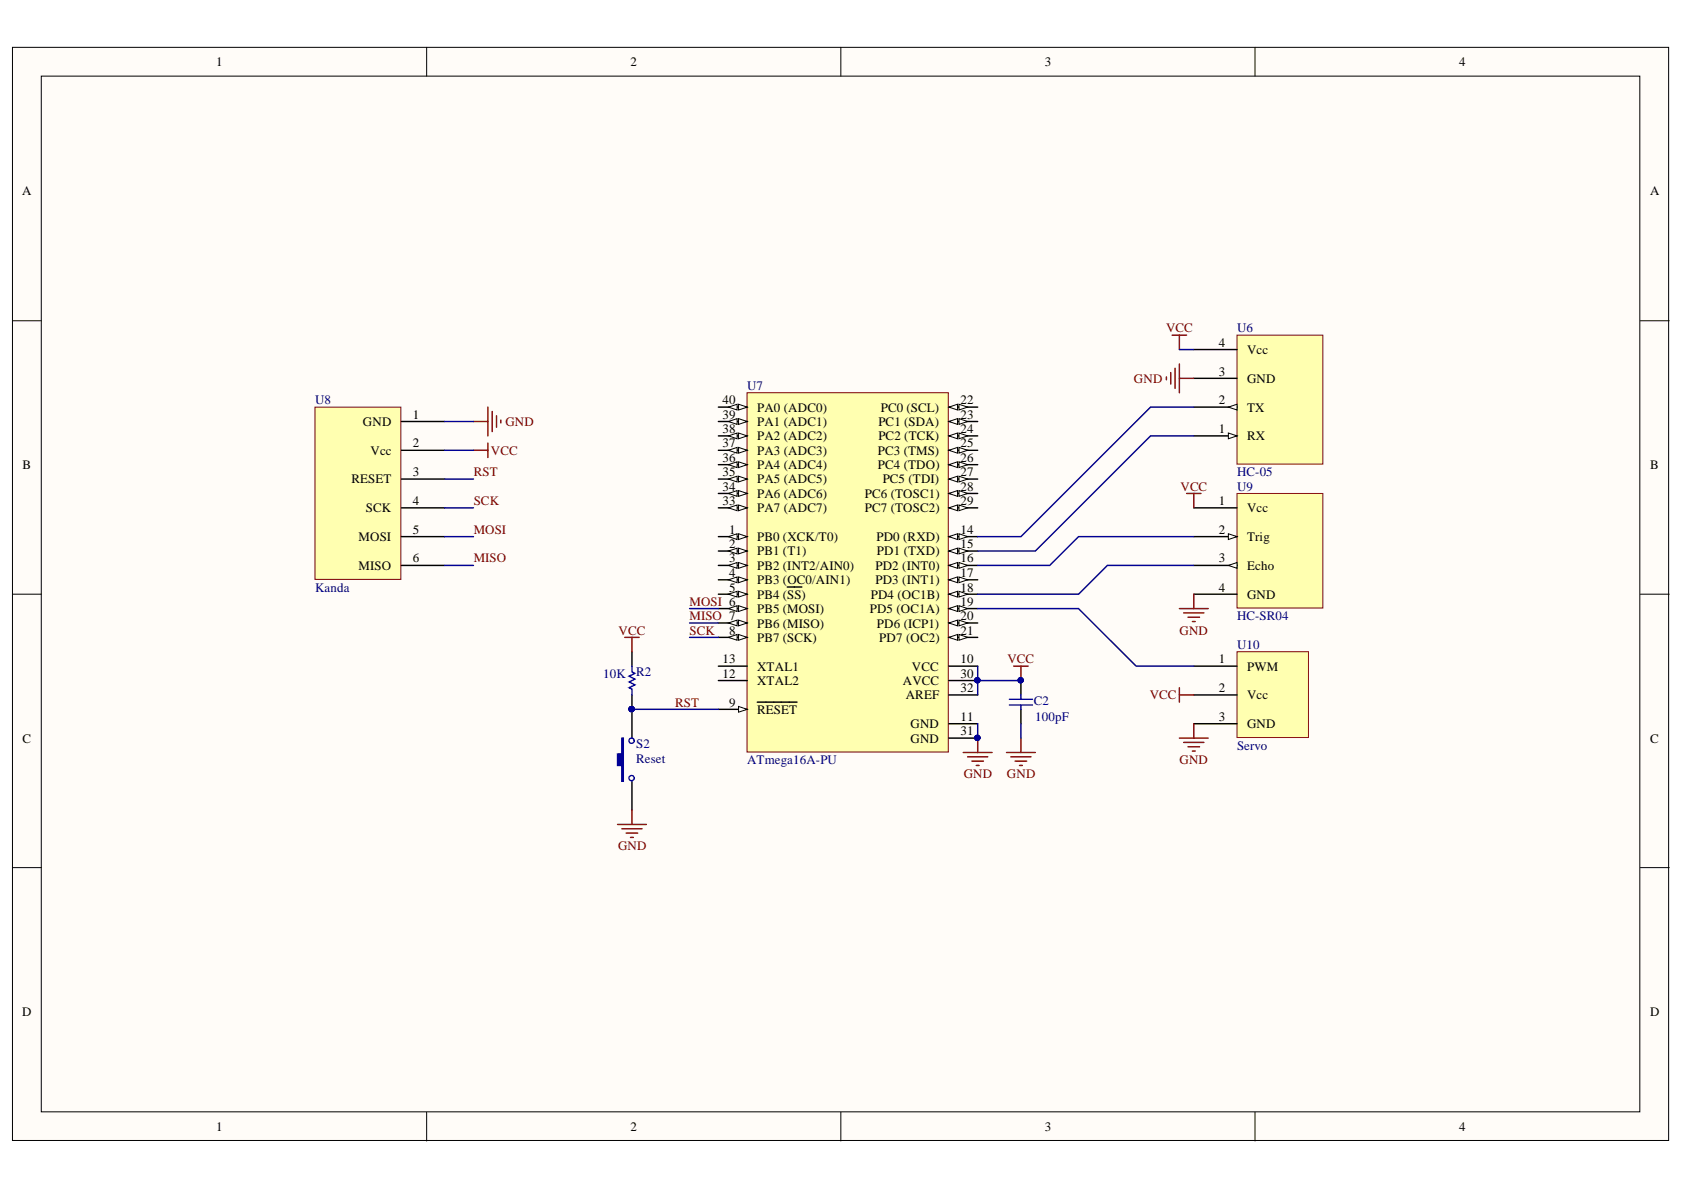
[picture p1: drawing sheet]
<svg xmlns="http://www.w3.org/2000/svg" width="297mm" height="210mm" viewBox="0 0 297 210" stroke-linecap="round" stroke-linejoin="round" font-family="sans-serif">
<defs><g id="words">
<g font-size="2.3">
<text x="38.1" y="11.7">1</text>
<text x="111.2" y="11.7">2</text>
<text x="184.3" y="11.7">3</text>
<text x="257.4" y="11.7">4</text>
<text x="3.9" y="34.5">A</text>
<text x="291.1" y="34.5">A</text>
<text x="215" y="61.2">4</text>
<text x="220" y="62.4">Vcc</text>
<text x="127.4" y="71.3">40</text>
<text x="169.4" y="71.3">22</text>
<text x="215" y="71.3">2</text>
<text x="215" y="66.2">3</text>
<text x="220" y="67.5">GND</text>
<text x="64" y="75.1">GND</text>
<text x="72.8" y="73.9">1</text>
<text x="127.4" y="76.4">38</text>
<text x="127.4" y="73.9">39</text>
<text x="133.5" y="77.7">PA2 (ADC2)</text>
<text x="133.5" y="75.1">PA1 (ADC1)</text>
<text x="133.5" y="72.6">PA0 (ADC0)</text>
<text x="154.9" y="75.1">PC1 (SDA)</text>
<text x="154.9" y="77.7">PC2 (TCK)</text>
<text x="155.4" y="72.6">PC0 (SCL)</text>
<text x="169.4" y="73.9">23</text>
<text x="169.4" y="76.4">24</text>
<text x="215" y="76.4">1</text>
<text x="220" y="77.7">RX</text>
<text x="220" y="72.6">TX</text>
<text x="4" y="82.7">B</text>
<text x="65.4" y="80.2">Vcc</text>
<text x="72.8" y="78.9">2</text>
<text x="72.8" y="84">3</text>
<text x="127.4" y="84">35</text>
<text x="127.4" y="81.5">36</text>
<text x="127.4" y="78.9">37</text>
<text x="133.5" y="82.7">PA4 (ADC4)</text>
<text x="133.5" y="80.2">PA3 (ADC3)</text>
<text x="154.9" y="80.2">PC3 (TMS)</text>
<text x="154.9" y="82.7">PC4 (TDO)</text>
<text x="169.4" y="78.9">25</text>
<text x="169.4" y="81.5">26</text>
<text x="169.4" y="84">27</text>
<text x="291.1" y="82.7">B</text>
<text x="62" y="85.3">RESET</text>
<text x="72.8" y="89.1">4</text>
<text x="127.4" y="89.1">33</text>
<text x="127.4" y="86.5">34</text>
<text x="133.5" y="87.8">PA6 (ADC6)</text>
<text x="133.5" y="85.3">PA5 (ADC5)</text>
<text x="152.6" y="87.8">PC6 (TOSC1)</text>
<text x="155.7" y="85.3">PC5 (TDI)</text>
<text x="169.4" y="86.5">28</text>
<text x="169.4" y="89.1">29</text>
<text x="215" y="89.1">1</text>
<text x="63.3" y="95.4">MOSI</text>
<text x="64.5" y="90.3">SCK</text>
<text x="72.8" y="94.1">5</text>
<text x="128.6" y="94.1">1</text>
<text x="133.5" y="95.4">PB0 (XCK/T0)</text>
<text x="133.5" y="90.3">PA7 (ADC7)</text>
<text x="152.6" y="90.3">PC7 (TOSC2)</text>
<text x="154.6" y="95.4">PD0 (RXD)</text>
<text x="169.4" y="94.1">14</text>
<text x="215" y="94.1">2</text>
<text x="220" y="90.3">Vcc</text>
<text x="220" y="95.4">Trig</text>
<text x="63.3" y="100.5">MISO</text>
<text x="72.8" y="99.2">6</text>
<text x="128.6" y="96.7">2</text>
<text x="128.6" y="99.2">3</text>
<text x="128.6" y="101.7">4</text>
<text x="133.5" y="97.9">PB1 (T1)</text>
<text x="133.5" y="100.5">PB2 (INT2/AIN0)</text>
<text x="154.4" y="100.5">PD2 (INT0)</text>
<text x="154.7" y="97.9">PD1 (TXD)</text>
<text x="169.4" y="96.7">15</text>
<text x="169.4" y="99.2">16</text>
<text x="169.4" y="101.7">17</text>
<text x="215" y="99.2">3</text>
<text x="220" y="100.5">Echo</text>
<text x="128.6" y="104.4">5</text>
<text x="133.5" y="103">PB3 (OC0/AIN1)</text>
<text x="133.5" y="105.6">PB4 (SS)</text>
<text x="153.6" y="105.6">PD4 (OC1B)</text>
<text x="154.4" y="103">PD3 (INT1)</text>
<text x="169.4" y="104.4">18</text>
<text x="169.4" y="106.9">19</text>
<text x="215" y="104.4">4</text>
<text x="220" y="105.6">GND</text>
<text x="128.6" y="112">8</text>
<text x="133.5" y="108.2">PB5 (MOSI)</text>
<text x="133.5" y="110.7">PB6 (MISO)</text>
<text x="133.5" y="113.2">PB7 (SCK)</text>
<text x="153.4" y="108.2">PD5 (OC1A)</text>
<text x="154.7" y="110.7">PD6 (ICP1)</text>
<text x="155.1" y="113.2">PD7 (OC2)</text>
<text x="169.4" y="109.4">20</text>
<text x="169.4" y="112">21</text>
<text x="127.4" y="119.6">12</text>
<text x="127.4" y="117">13</text>
<text x="133.5" y="118.3">XTAL1</text>
<text x="160.9" y="118.3">VCC</text>
<text x="169.4" y="117">10</text>
<text x="169.4" y="119.6">30</text>
<text x="215" y="117">1</text>
<text x="220" y="118.3">PWM</text>
<text x="128.6" y="124.6">9</text>
<text x="133.5" y="125.9">RESET</text>
<text x="133.5" y="120.8">XTAL2</text>
<text x="159.2" y="120.8">AVCC</text>
<text x="159.8" y="123.4">AREF</text>
<text x="169.4" y="122.1">32</text>
<text x="215" y="122.1">2</text>
<text x="220" y="123.4">Vcc</text>
<text x="4" y="131">C</text>
<text x="160.6" y="128.4">GND</text>
<text x="160.6" y="131">GND</text>
<text x="169.4" y="127.2">11</text>
<text x="169.4" y="129.7">31</text>
<text x="215" y="127.2">3</text>
<text x="220" y="128.4">GND</text>
<text x="291.1" y="131">C</text>
<text x="3.9" y="179.2">D</text>
<text x="291.1" y="179.2">D</text>
<text x="38.1" y="199.5">1</text>
<text x="111.2" y="199.5">2</text>
<text x="184.3" y="199.5">3</text>
<text x="257.4" y="199.5">4</text>
</g>
<g font-size="2.3" fill="#800000">
<text x="205.7" y="58.6">VCC</text>
<text x="200" y="67.5">GND</text>
<text x="89.1" y="75.1">GND</text>
<text x="83.6" y="84">RST</text>
<text x="86.6" y="80.2">VCC</text>
<text x="83.6" y="89.1">SCK</text>
<text x="208.2" y="86.5">VCC</text>
<text x="83.6" y="94.1">MOSI</text>
<text x="83.6" y="99.2">MISO</text>
<text x="121.6" y="106.9">MOSI 6</text>
<text x="109.1" y="112">VCC</text>
<text x="121.6" y="112">SCK</text>
<text x="121.6" y="109.4">MISO 7</text>
<text x="208" y="112">GND</text>
<text x="177.7" y="117">VCC</text>
<text x="119.1" y="124.6">RST</text>
<text x="202.8" y="123.4">VCC</text>
<text x="170" y="137.3">GND</text>
<text x="177.6" y="137.3">GND</text>
<text x="208" y="134.8">GND</text>
<text x="109" y="150">GND</text>
</g>
<g font-size="2.3" fill="#000080">
<text x="218.2" y="58.6">U6</text>
<text x="55.6" y="71.3">U8</text>
<text x="131.8" y="68.8">U7</text>
<text x="218.2" y="84">HC-05</text>
<text x="218.2" y="86.5">U9</text>
<text x="55.6" y="104.4">Kanda</text>
<text x="218.2" y="109.4">HC-SR04</text>
<text x="106.4" y="119.6">10K</text>
<text x="112.2" y="119.3">R2</text>
<text x="218.2" y="114.5">U10</text>
<text x="182.3" y="124.4">C2</text>
<text x="112.2" y="132">S2</text>
<text x="182.6" y="127.2">100pF</text>
<text x="112.2" y="134.5">Reset</text>
<text x="131.8" y="134.8">ATmega16A-PU</text>
<text x="218.2" y="132.2">Servo</text>
</g>
</g></defs>
<g fill="#fffcf8" stroke="#000" stroke-width=".18">
<path d="M2.2 8.4h292.1v192.8h-292.1z"/>
<path d="M7.3 13.4h281.9v182.7h-281.9z"/>
</g>
<path d="M75.3 8.4v5M148.3 8.4v5M221.4 8.4v5M2.2 56.6h5.1M289.3 56.6h5.1M2.2 104.8h5.1M289.3 104.8h5.1M2.2 153h5.1M289.3 153h5.1M75.3 196.2v5.1M148.3 196.2v5.1M221.4 196.2v5.1" fill="none" stroke="#000" stroke-width=".18"/>
<path d="M131.8 69.3h35.5v63.4h-35.5z" fill="#ffffb0" stroke="#800000" stroke-width=".18"/>
<path d="M126.7 94.7h5.1" fill="none" stroke="#000" stroke-width=".25"/>
<path d="M130.3 94.1l1.5 .6-1.5 .5z" fill="#fffcf8"/>
<path d="M130.3 94.1l1.5 .6-1.5 .5z" fill="none" stroke="#000" stroke-width=".18"/>
<path d="M128.5 94.7l1.5-.6v1.1z" fill="#fffcf8"/>
<path d="M128.5 94.7l1.5-.6v1.1z" fill="none" stroke="#000" stroke-width=".18"/>
<path d="M126.7 97.2h5.1" fill="none" stroke="#000" stroke-width=".25"/>
<path d="M130.3 96.7l1.5 .5-1.5 .5z" fill="#fffcf8"/>
<path d="M130.3 96.7l1.5 .5-1.5 .5z" fill="none" stroke="#000" stroke-width=".18"/>
<path d="M128.5 97.2l1.5-.5v1z" fill="#fffcf8"/>
<path d="M128.5 97.2l1.5-.5v1z" fill="none" stroke="#000" stroke-width=".18"/>
<path d="M126.7 99.7h5.1" fill="none" stroke="#000" stroke-width=".25"/>
<path d="M130.3 99.2l1.5 .5-1.5 .5z" fill="#fffcf8"/>
<path d="M130.3 99.2l1.5 .5-1.5 .5z" fill="none" stroke="#000" stroke-width=".18"/>
<path d="M128.5 99.7l1.5-.5v1z" fill="#fffcf8"/>
<path d="M128.5 99.7l1.5-.5v1z" fill="none" stroke="#000" stroke-width=".18"/>
<path d="M126.7 102.3h5.1" fill="none" stroke="#000" stroke-width=".25"/>
<path d="M130.3 101.8l1.5 .5-1.5 .5z" fill="#fffcf8"/>
<path d="M130.3 101.8l1.5 .5-1.5 .5z" fill="none" stroke="#000" stroke-width=".18"/>
<path d="M128.5 102.3l1.5-.5v1z" fill="#fffcf8"/>
<path d="M128.5 102.3l1.5-.5v1z" fill="none" stroke="#000" stroke-width=".18"/>
<path d="M126.7 104.8h5.1" fill="none" stroke="#000" stroke-width=".25"/>
<path d="M130.3 104.3l1.5 .5-1.5 .5z" fill="#fffcf8"/>
<path d="M130.3 104.3l1.5 .5-1.5 .5z" fill="none" stroke="#000" stroke-width=".18"/>
<path d="M128.5 104.8l1.5-.5v1z" fill="#fffcf8"/>
<path d="M128.5 104.8l1.5-.5v1z" fill="none" stroke="#000" stroke-width=".18"/>
<path d="M126.7 107.3h5.1M138.9 103.5h2.5" fill="none" stroke="#000" stroke-width=".25"/>
<path d="M130.3 106.8l1.5 .5-1.5 .6z" fill="#fffcf8"/>
<path d="M130.3 106.8l1.5 .5-1.5 .6z" fill="none" stroke="#000" stroke-width=".18"/>
<path d="M128.5 107.3l1.5-.5v1.1z" fill="#fffcf8"/>
<path d="M128.5 107.3l1.5-.5v1.1z" fill="none" stroke="#000" stroke-width=".18"/>
<path d="M126.7 109.9h5.1" fill="none" stroke="#000" stroke-width=".25"/>
<path d="M130.3 109.4l1.5 .5-1.5 .5z" fill="#fffcf8"/>
<path d="M130.3 109.4l1.5 .5-1.5 .5z" fill="none" stroke="#000" stroke-width=".18"/>
<path d="M128.5 109.9l1.5-.5v1z" fill="#fffcf8"/>
<path d="M128.5 109.9l1.5-.5v1z" fill="none" stroke="#000" stroke-width=".18"/>
<path d="M126.7 112.4h5.1" fill="none" stroke="#000" stroke-width=".25"/>
<path d="M130.3 111.9l1.5 .5-1.5 .5z" fill="#fffcf8"/>
<path d="M130.3 111.9l1.5 .5-1.5 .5z" fill="none" stroke="#000" stroke-width=".18"/>
<path d="M128.5 112.4l1.5-.5v1z" fill="#fffcf8"/>
<path d="M128.5 112.4l1.5-.5v1z" fill="none" stroke="#000" stroke-width=".18"/>
<path d="M126.7 125.1h5.1" fill="none" stroke="#000" stroke-width=".25"/>
<path d="M130.3 124.6l1.5 .5-1.5 .5z" fill="#fffcf8"/>
<path d="M130.3 124.6l1.5 .5-1.5 .5z" fill="none" stroke="#000" stroke-width=".18"/>
<path d="M167.4 94.7h5.1M126.7 117.5h5.1M126.7 120h5.1M133.6 123.8h7" fill="none" stroke="#000" stroke-width=".25"/>
<path d="M167.4 94.7l1.5-.6v1.1z" fill="#fffcf8"/>
<path d="M167.4 94.7l1.5-.6v1.1z" fill="none" stroke="#000" stroke-width=".18"/>
<path d="M169.2 94.1l1.5 .6-1.5 .5z" fill="#fffcf8"/>
<path d="M169.2 94.1l1.5 .6-1.5 .5z" fill="none" stroke="#000" stroke-width=".18"/>
<path d="M167.4 97.2h5.1" fill="none" stroke="#000" stroke-width=".25"/>
<path d="M167.4 97.2l1.5-.5v1z" fill="#fffcf8"/>
<path d="M167.4 97.2l1.5-.5v1z" fill="none" stroke="#000" stroke-width=".18"/>
<path d="M169.2 96.7l1.5 .5-1.5 .5z" fill="#fffcf8"/>
<path d="M169.2 96.7l1.5 .5-1.5 .5z" fill="none" stroke="#000" stroke-width=".18"/>
<path d="M167.4 99.7h5.1" fill="none" stroke="#000" stroke-width=".25"/>
<path d="M167.4 99.7l1.5-.5v1z" fill="#fffcf8"/>
<path d="M167.4 99.7l1.5-.5v1z" fill="none" stroke="#000" stroke-width=".18"/>
<path d="M169.2 99.2l1.5 .5-1.5 .5z" fill="#fffcf8"/>
<path d="M169.2 99.2l1.5 .5-1.5 .5z" fill="none" stroke="#000" stroke-width=".18"/>
<path d="M167.4 102.3h5.1" fill="none" stroke="#000" stroke-width=".25"/>
<path d="M167.4 102.3l1.5-.5v1z" fill="#fffcf8"/>
<path d="M167.4 102.3l1.5-.5v1z" fill="none" stroke="#000" stroke-width=".18"/>
<path d="M169.2 101.8l1.5 .5-1.5 .5z" fill="#fffcf8"/>
<path d="M169.2 101.8l1.5 .5-1.5 .5z" fill="none" stroke="#000" stroke-width=".18"/>
<path d="M167.4 104.8h5.1" fill="none" stroke="#000" stroke-width=".25"/>
<path d="M167.4 104.8l1.5-.5v1z" fill="#fffcf8"/>
<path d="M167.4 104.8l1.5-.5v1z" fill="none" stroke="#000" stroke-width=".18"/>
<path d="M169.2 104.3l1.5 .5-1.5 .5z" fill="#fffcf8"/>
<path d="M169.2 104.3l1.5 .5-1.5 .5z" fill="none" stroke="#000" stroke-width=".18"/>
<path d="M167.4 107.3h5.1" fill="none" stroke="#000" stroke-width=".25"/>
<path d="M167.4 107.3l1.5-.5v1.1z" fill="#fffcf8"/>
<path d="M167.4 107.3l1.5-.5v1.1z" fill="none" stroke="#000" stroke-width=".18"/>
<path d="M169.2 106.8l1.5 .5-1.5 .6z" fill="#fffcf8"/>
<path d="M169.2 106.8l1.5 .5-1.5 .6z" fill="none" stroke="#000" stroke-width=".18"/>
<path d="M167.4 109.9h5.1" fill="none" stroke="#000" stroke-width=".25"/>
<path d="M167.4 109.9l1.5-.5v1z" fill="#fffcf8"/>
<path d="M167.4 109.9l1.5-.5v1z" fill="none" stroke="#000" stroke-width=".18"/>
<path d="M169.2 109.4l1.5 .5-1.5 .5z" fill="#fffcf8"/>
<path d="M169.2 109.4l1.5 .5-1.5 .5z" fill="none" stroke="#000" stroke-width=".18"/>
<path d="M167.4 112.4h5.1" fill="none" stroke="#000" stroke-width=".25"/>
<path d="M167.4 112.4l1.5-.5v1z" fill="#fffcf8"/>
<path d="M167.4 112.4l1.5-.5v1z" fill="none" stroke="#000" stroke-width=".18"/>
<path d="M169.2 111.9l1.5 .5-1.5 .5z" fill="#fffcf8"/>
<path d="M169.2 111.9l1.5 .5-1.5 .5z" fill="none" stroke="#000" stroke-width=".18"/>
<path d="M167.4 71.8h5.1" fill="none" stroke="#000" stroke-width=".25"/>
<path d="M167.4 71.8l1.5-.5v1z" fill="#fffcf8"/>
<path d="M167.4 71.8l1.5-.5v1z" fill="none" stroke="#000" stroke-width=".18"/>
<path d="M169.2 71.3l1.5 .5-1.5 .5z" fill="#fffcf8"/>
<path d="M169.2 71.3l1.5 .5-1.5 .5z" fill="none" stroke="#000" stroke-width=".18"/>
<path d="M167.4 74.3h5.1" fill="none" stroke="#000" stroke-width=".25"/>
<path d="M167.4 74.3l1.5-.5v1.1z" fill="#fffcf8"/>
<path d="M167.4 74.3l1.5-.5v1.1z" fill="none" stroke="#000" stroke-width=".18"/>
<path d="M169.2 73.8l1.5 .5-1.5 .6z" fill="#fffcf8"/>
<path d="M169.2 73.8l1.5 .5-1.5 .6z" fill="none" stroke="#000" stroke-width=".18"/>
<path d="M167.4 76.9h5.1" fill="none" stroke="#000" stroke-width=".25"/>
<path d="M167.4 76.9l1.5-.5v1z" fill="#fffcf8"/>
<path d="M167.4 76.9l1.5-.5v1z" fill="none" stroke="#000" stroke-width=".18"/>
<path d="M169.2 76.4l1.5 .5-1.5 .5z" fill="#fffcf8"/>
<path d="M169.2 76.4l1.5 .5-1.5 .5z" fill="none" stroke="#000" stroke-width=".18"/>
<path d="M167.4 79.4h5.1" fill="none" stroke="#000" stroke-width=".25"/>
<path d="M167.4 79.4l1.5-.5v1z" fill="#fffcf8"/>
<path d="M167.4 79.4l1.5-.5v1z" fill="none" stroke="#000" stroke-width=".18"/>
<path d="M169.2 78.9l1.5 .5-1.5 .5z" fill="#fffcf8"/>
<path d="M169.2 78.9l1.5 .5-1.5 .5z" fill="none" stroke="#000" stroke-width=".18"/>
<path d="M167.4 82h5.1" fill="none" stroke="#000" stroke-width=".25"/>
<path d="M167.4 82l1.5-.5v1z" fill="#fffcf8"/>
<path d="M167.4 82l1.5-.5v1z" fill="none" stroke="#000" stroke-width=".18"/>
<path d="M169.2 81.5l1.5 .5-1.5 .5z" fill="#fffcf8"/>
<path d="M169.2 81.5l1.5 .5-1.5 .5z" fill="none" stroke="#000" stroke-width=".18"/>
<path d="M167.4 84.5h5.1" fill="none" stroke="#000" stroke-width=".25"/>
<path d="M167.4 84.5l1.5-.5v1z" fill="#fffcf8"/>
<path d="M167.4 84.5l1.5-.5v1z" fill="none" stroke="#000" stroke-width=".18"/>
<path d="M169.2 84l1.5 .5-1.5 .5z" fill="#fffcf8"/>
<path d="M169.2 84l1.5 .5-1.5 .5z" fill="none" stroke="#000" stroke-width=".18"/>
<path d="M167.4 87h5.1" fill="none" stroke="#000" stroke-width=".25"/>
<path d="M167.4 87l1.5-.5v1z" fill="#fffcf8"/>
<path d="M167.4 87l1.5-.5v1z" fill="none" stroke="#000" stroke-width=".18"/>
<path d="M169.2 86.5l1.5 .5-1.5 .5z" fill="#fffcf8"/>
<path d="M169.2 86.5l1.5 .5-1.5 .5z" fill="none" stroke="#000" stroke-width=".18"/>
<path d="M167.4 89.6h5.1" fill="none" stroke="#000" stroke-width=".25"/>
<path d="M167.4 89.6l1.5-.5v1z" fill="#fffcf8"/>
<path d="M167.4 89.6l1.5-.5v1z" fill="none" stroke="#000" stroke-width=".18"/>
<path d="M169.2 89.1l1.5 .5-1.5 .5z" fill="#fffcf8"/>
<path d="M169.2 89.1l1.5 .5-1.5 .5z" fill="none" stroke="#000" stroke-width=".18"/>
<path d="M126.7 89.6h5.1" fill="none" stroke="#000" stroke-width=".25"/>
<path d="M130.3 89.1l1.5 .5-1.5 .5z" fill="#fffcf8"/>
<path d="M130.3 89.1l1.5 .5-1.5 .5z" fill="none" stroke="#000" stroke-width=".18"/>
<path d="M128.5 89.6l1.5-.5v1z" fill="#fffcf8"/>
<path d="M128.5 89.6l1.5-.5v1z" fill="none" stroke="#000" stroke-width=".18"/>
<path d="M126.7 87h5.1" fill="none" stroke="#000" stroke-width=".25"/>
<path d="M130.3 86.5l1.5 .5-1.5 .5z" fill="#fffcf8"/>
<path d="M130.3 86.5l1.5 .5-1.5 .5z" fill="none" stroke="#000" stroke-width=".18"/>
<path d="M128.5 87l1.5-.5v1z" fill="#fffcf8"/>
<path d="M128.5 87l1.5-.5v1z" fill="none" stroke="#000" stroke-width=".18"/>
<path d="M126.7 84.5h5.1" fill="none" stroke="#000" stroke-width=".25"/>
<path d="M130.3 84l1.5 .5-1.5 .5z" fill="#fffcf8"/>
<path d="M130.3 84l1.5 .5-1.5 .5z" fill="none" stroke="#000" stroke-width=".18"/>
<path d="M128.5 84.5l1.5-.5v1z" fill="#fffcf8"/>
<path d="M128.5 84.5l1.5-.5v1z" fill="none" stroke="#000" stroke-width=".18"/>
<path d="M126.7 82h5.1" fill="none" stroke="#000" stroke-width=".25"/>
<path d="M130.3 81.5l1.5 .5-1.5 .5z" fill="#fffcf8"/>
<path d="M130.3 81.5l1.5 .5-1.5 .5z" fill="none" stroke="#000" stroke-width=".18"/>
<path d="M128.5 82l1.5-.5v1z" fill="#fffcf8"/>
<path d="M128.5 82l1.5-.5v1z" fill="none" stroke="#000" stroke-width=".18"/>
<path d="M126.7 79.4h5.1" fill="none" stroke="#000" stroke-width=".25"/>
<path d="M130.3 78.9l1.5 .5-1.5 .5z" fill="#fffcf8"/>
<path d="M130.3 78.9l1.5 .5-1.5 .5z" fill="none" stroke="#000" stroke-width=".18"/>
<path d="M128.5 79.4l1.5-.5v1z" fill="#fffcf8"/>
<path d="M128.5 79.4l1.5-.5v1z" fill="none" stroke="#000" stroke-width=".18"/>
<path d="M126.7 76.9h5.1" fill="none" stroke="#000" stroke-width=".25"/>
<path d="M130.3 76.4l1.5 .5-1.5 .5z" fill="#fffcf8"/>
<path d="M130.3 76.4l1.5 .5-1.5 .5z" fill="none" stroke="#000" stroke-width=".18"/>
<path d="M128.5 76.9l1.5-.5v1z" fill="#fffcf8"/>
<path d="M128.5 76.9l1.5-.5v1z" fill="none" stroke="#000" stroke-width=".18"/>
<path d="M126.7 74.3h5.1" fill="none" stroke="#000" stroke-width=".25"/>
<path d="M130.3 73.8l1.5 .5-1.5 .6z" fill="#fffcf8"/>
<path d="M130.3 73.8l1.5 .5-1.5 .6z" fill="none" stroke="#000" stroke-width=".18"/>
<path d="M128.5 74.3l1.5-.5v1.1z" fill="#fffcf8"/>
<path d="M128.5 74.3l1.5-.5v1.1z" fill="none" stroke="#000" stroke-width=".18"/>
<path d="M126.7 71.8h5.1" fill="none" stroke="#000" stroke-width=".25"/>
<path d="M130.3 71.3l1.5 .5-1.5 .5z" fill="#fffcf8"/>
<path d="M130.3 71.3l1.5 .5-1.5 .5z" fill="none" stroke="#000" stroke-width=".18"/>
<path d="M128.5 71.8l1.5-.5v1z" fill="#fffcf8"/>
<path d="M128.5 71.8l1.5-.5v1z" fill="none" stroke="#000" stroke-width=".18"/>
<path d="M167.4 117.5h5.1M167.4 127.7h5.1M167.4 120h5.1M167.4 130.2h5.1M167.4 122.6h5.1" fill="none" stroke="#000" stroke-width=".25"/>
<g fill="#000080" stroke="#000080" stroke-width=".18">
<circle cx="172.4" cy="120" r=".46"/>
<circle cx="172.4" cy="130.1" r=".46"/>
</g>
<path d="M218.2 59.1h15.1v22.8h-15.1z" fill="#ffffb0" stroke="#800000" stroke-width=".18"/>
<path d="M210.6 76.9h7.6" fill="none" stroke="#000" stroke-width=".25"/>
<path d="M216.7 76.4l1.5 .5-1.5 .5z" fill="#fffcf8"/>
<path d="M216.7 76.4l1.5 .5-1.5 .5z" fill="none" stroke="#000" stroke-width=".18"/>
<path d="M210.6 71.8h7.6" fill="none" stroke="#000" stroke-width=".25"/>
<path d="M216.7 71.8l1.5-.5v1z" fill="#fffcf8"/>
<path d="M216.7 71.8l1.5-.5v1z" fill="none" stroke="#000" stroke-width=".18"/>
<path d="M210.6 66.7h7.6M210.6 61.7h7.6" fill="none" stroke="#000" stroke-width=".25"/>
<path d="M218.2 87h15.1v20.2h-15.1z" fill="#ffffb0" stroke="#800000" stroke-width=".18"/>
<path d="M210.6 89.6h7.6M210.6 94.7h7.6" fill="none" stroke="#000" stroke-width=".25"/>
<path d="M216.7 94.1l1.5 .6-1.5 .5z" fill="#fffcf8"/>
<path d="M216.7 94.1l1.5 .6-1.5 .5z" fill="none" stroke="#000" stroke-width=".18"/>
<path d="M210.6 99.7h7.6" fill="none" stroke="#000" stroke-width=".25"/>
<path d="M216.7 99.7l1.5-.5v1z" fill="#fffcf8"/>
<path d="M216.7 99.7l1.5-.5v1z" fill="none" stroke="#000" stroke-width=".18"/>
<path d="M210.6 104.8h7.6" fill="none" stroke="#000" stroke-width=".25"/>
<path d="M55.6 71.8h15.1v30.4h-15.1z" fill="#ffffb0" stroke="#800000" stroke-width=".18"/>
<path d="M70.8 74.3h7.6M70.8 79.4h7.6M70.8 84.5h7.6M70.8 89.6h7.6M70.8 94.7h7.6M70.8 99.7h7.6" fill="none" stroke="#000" stroke-width=".25"/>
<path d="M83.5 74.3h2.6M83.5 79.4h2.6M86.1 71.8v5.1M86.1 78.2v2.5M86.8 72.6v3.5M87.6 73.3v2.1M88.3 74.1v.5" fill="none" stroke="#800000" stroke-width=".25"/>
<path d="M218.2 115h12.6v15.1h-12.6z" fill="#ffffb0" stroke="#800000" stroke-width=".18"/>
<path d="M111.5 115v2.5M210.6 117.5h7.6M111.5 122.6v7.6M111.5 137.8v5.1M210.6 122.6h7.6M210.6 127.7h7.6" fill="none" stroke="#000" stroke-width=".25"/>
<circle cx="111.4" cy="125.1" r=".47" fill="#000080" stroke="#000080" stroke-width=".18"/>
<path d="M111.5 117.5v1l.5 .3-1 .5 1 .5-1 .5 1 .5-1 .5 .5 .3v1" fill="none" stroke="#00f" stroke-width=".25"/>
<path d="M109.7 130.2h.2v7.6h-.2v-2.8h-.8v-2h.8z" fill-rule="evenodd" fill="#00f"/>
<g fill="none" stroke="#00f" stroke-width=".25">
<path d="M109.7 130.2h.2v7.6h-.2v-2.8h-.8v-2h.8zM178 124.4h4.1M178 123.3h4.1M180.1 122.6v.7M180.1 124.4v.7"/>
<circle cx="111.4" cy="130.7" r=".46"/>
<circle cx="111.4" cy="137.3" r=".46"/>
</g>
<g fill="#000080" stroke="#000080" stroke-width=".18">
<circle cx="111.4" cy="125.1" r=".47"/>
<circle cx="172.4" cy="130.1" r=".46"/>
<circle cx="180" cy="120" r=".46"/>
<circle cx="172.4" cy="120" r=".46"/>
</g>
<g fill="none" stroke="#800000" stroke-width=".25">
<path d="M206.8 59.1h2.5M208 59.1v2.6M205.7 66.5v.5M206.5 65.7v2M207.3 65v3.5M208 64.2v5.1M208 66.7h2.6M209.3 87h2.5M210.6 87v2.6M110.2 112.4h2.5M111.5 112.4v2.6M178.8 117.5h2.5"/>
<path d="M180.1 117.5v2.5M208 107.3h5.1M208.8 108.1h3.6M209.6 108.9h2M210.3 109.6h.5M210.6 104.8v2.5M169.9 132.7h5.1M170.7 133.5h3.5M171.4 134.3h2.1M172.2 135h.5M172.5 130.2v2.5M177.5 132.7h5.1"/>
<path d="M178.3 133.5h3.6M179.1 134.3h2M179.8 135h.5M180.1 130.2v2.5M208 121.3v2.5M208 130.2h5.1M208 122.6h2.6M208.8 131h3.6M209.6 131.7h2M210.3 132.5h.5M210.6 127.7v2.5M108.9 145.4h5.1"/>
<path d="M109.7 146.2h3.5M110.5 146.9h2M111.2 147.7h.5M111.5 142.9v2.5"/>
</g>
<path d="M180.1 120v2.6M180.1 125.1v2.6" fill="none" stroke="#000" stroke-width=".25"/>
<g fill="none" stroke="#000080" stroke-width=".25">
<path d="M78.4 74.3h5.1M78.4 79.4h5.1M208 61.7h2.6M210.6 71.8h-7.7l-22.8 22.9h-7.6M210.6 76.9h-7.7l-20.3 20.3h-10.1M78.4 84.5h5.1M78.4 89.6h5.1M78.4 94.7h5.1M78.4 99.7h5.1M210.6 94.7h-20.4l-5 5h-12.7M210.6 99.7h-15.3l-5.1 5.1h-17.7M121.6 112.4h5.1"/>
<path d="M121.6 109.9h5.1M121.6 107.3h5.1M172.5 107.3h17.7l10.2 10.2h10.2M172.5 117.5v5.1M111.5 125.1h15.2M172.5 127.7v2.5M172.5 120h7.6M180.1 127.7v2.5"/>
</g>
<use href="#words"/>
</svg>
